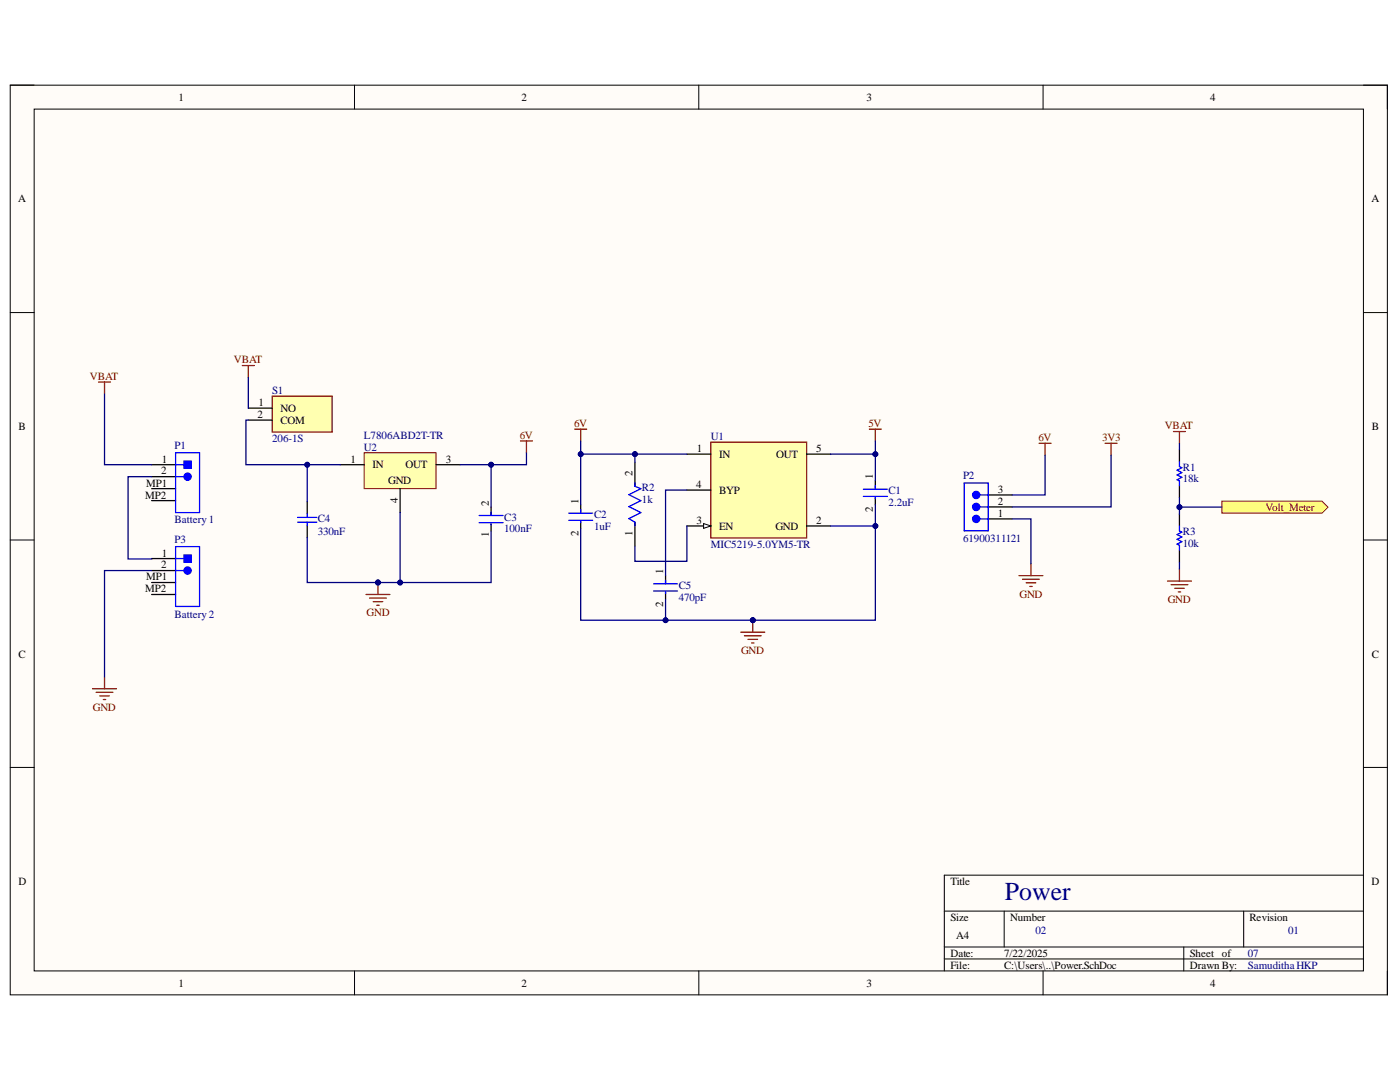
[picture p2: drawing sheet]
<svg xmlns="http://www.w3.org/2000/svg" width="279mm" height="216mm" viewBox="0 0 279 216" stroke-linecap="round" stroke-linejoin="round" font-family="sans-serif">
<defs><g id="words">
<text font-size="5.2" fill="#000080" x="200.6" y="179.6">Power</text>
<g font-size="2.2">
<text x="35.6" y="20.1">1</text>
<text x="104.1" y="20.1">2</text>
<text x="172.9" y="20.1">3</text>
<text x="241.5" y="20.1">4</text>
<text x="3.6" y="40.4">A</text>
<text x="273.7" y="40.4">A</text>
<text x="51.4" y="83.4">2</text>
<text x="51.6" y="81">1</text>
<text x="56" y="82.2">NO</text>
<text x="3.7" y="85.8">B</text>
<text x="56" y="84.6">COM</text>
<text x="273.8" y="85.8">B</text>
<text x="32.1" y="94.7">2</text>
<text x="32.3" y="92.3">1</text>
<text x="69.9" y="92.3">1</text>
<text x="74.3" y="93.5">IN</text>
<text x="80.9" y="93.5">OUT</text>
<text x="89" y="92.3">3</text>
<text x="126.2" y="95.1" transform="rotate(-90 126.2 95.1)">2</text>
<text x="139.1" y="90.2">1</text>
<text x="143.5" y="91.4">IN</text>
<text x="154.9" y="91.4">OUT</text>
<text x="162.9" y="90.2">5</text>
<text x="174.2" y="95.7" transform="rotate(-90 174.2 95.7)">1</text>
<text x="29" y="99.5">MP2</text>
<text x="29.2" y="97.1">MP1</text>
<text x="77.5" y="96.6">GND</text>
<text x="79.4" y="100.4" transform="rotate(-90 79.4 100.4)">4</text>
<text x="97.6" y="100.9" transform="rotate(-90 97.6 100.9)">2</text>
<text x="115.4" y="100.5" transform="rotate(-90 115.4 100.5)">1</text>
<text x="138.9" y="97.4">4</text>
<text x="143.5" y="98.5">BYP</text>
<text x="199.1" y="100.7">2</text>
<text x="199.1" y="98.3">3</text>
<text x="97.6" y="107.2" transform="rotate(-90 97.6 107.2)">1</text>
<text x="115.4" y="107" transform="rotate(-90 115.4 107)">2</text>
<text x="126.2" y="106.9" transform="rotate(-90 126.2 106.9)">1</text>
<text x="139" y="104.5">3</text>
<text x="143.5" y="105.7">EN</text>
<text x="154.7" y="105.7">GND</text>
<text x="162.9" y="104.5">2</text>
<text x="174.2" y="102.2" transform="rotate(-90 174.2 102.2)">2</text>
<text x="199.1" y="103.1">1</text>
<text x="32.1" y="113.4">2</text>
<text x="32.3" y="111">1</text>
<text x="29" y="118.1">MP2</text>
<text x="29.2" y="115.8">MP1</text>
<text x="132.3" y="114.6" transform="rotate(-90 132.3 114.6)">1</text>
<text x="132.3" y="121.1" transform="rotate(-90 132.3 121.1)">2</text>
<text x="3.7" y="131.2">C</text>
<text x="273.8" y="131.2">C</text>
<text x="3.7" y="176.6">D</text>
<text x="189.7" y="176.6">Title</text>
<text x="273.7" y="176.6">D</text>
<text x="189.7" y="183.7">Size</text>
<text x="201.6" y="183.7">Number</text>
<text x="249.4" y="183.7">Revision</text>
<text x="189.7" y="190.9">Date:</text>
<text x="190.8" y="187.4">A4</text>
<text x="200.4" y="190.9">7/22/2025</text>
<text x="237.4" y="190.9">Sheet of</text>
<text x="35.6" y="196.9">1</text>
<text x="104.1" y="196.9">2</text>
<text x="172.9" y="196.9">3</text>
<text x="189.7" y="193.3">File:</text>
<text x="200.4" y="193.3">C:\Users\..\Power.SchDoc</text>
<text x="237.4" y="193.3">Drawn By:</text>
<text x="241.5" y="196.9">4</text>
</g>
<g font-size="2.2" fill="#800000">
<text x="17.9" y="75.8">VBAT</text>
<text x="46.7" y="72.5">VBAT</text>
<text x="103.8" y="87.6">6V</text>
<text x="114.6" y="85.2">6V</text>
<text x="173.3" y="85.2">5V</text>
<text x="207.2" y="88.1">6V</text>
<text x="219.9" y="88.1">3V3</text>
<text x="232.4" y="85.7">VBAT</text>
<text x="252.6" y="101.9">Volt_Meter</text>
<text x="203.4" y="119.2">GND</text>
<text x="73.1" y="123">GND</text>
<text x="233" y="120.3">GND</text>
<text x="147.9" y="130.5">GND</text>
<text x="18.5" y="141.8">GND</text>
</g>
<g font-size="2.2" fill="#000080">
<text x="54.3" y="78.6">S1</text>
<text x="34.8" y="89.7">P1</text>
<text x="54.3" y="88.1">206-1S</text>
<text x="72.6" y="89.9">U2</text>
<text x="72.6" y="87.6">L7806ABD2T-TR</text>
<text x="141.9" y="87.8">U1</text>
<text x="192.2" y="95.7">P2</text>
<text x="236.1" y="93.9">R1</text>
<text x="128.1" y="98">R2</text>
<text x="128.1" y="100.4">1k</text>
<text x="177.3" y="98.6">C1</text>
<text x="177.3" y="101">2.2uF</text>
<text x="236.1" y="96.3">18k</text>
<text x="34.8" y="104.5">Battery1</text>
<text x="63.4" y="104.2">C4</text>
<text x="63.4" y="106.7">330nF</text>
<text x="100.6" y="103.9">C3</text>
<text x="100.6" y="106.2">100nF</text>
<text x="118.5" y="103.4">C2</text>
<text x="118.5" y="105.8">1uF</text>
<text x="236.1" y="106.7">R3</text>
<text x="34.8" y="108.4">P3</text>
<text x="141.9" y="109.3">MIC5219-5.0YM5-TR</text>
<text x="192.2" y="108.1">61900311121</text>
<text x="236.1" y="109.1">10k</text>
<text x="135.5" y="117.5">C5</text>
<text x="135.5" y="119.9">470pF</text>
<text x="34.8" y="123.2">Battery2</text>
<text x="206.7" y="186.3">02</text>
<text x="249" y="191">07</text>
<text x="257.1" y="186.3">01</text>
<text x="249" y="193.4">SamudithaHKP</text>
</g>
</g></defs>
<path d="M2 17h274.9v181.5h-274.9z" fill-rule="evenodd" fill="#fffcf8"/>
<path d="M2 17h274.9v181.5h-274.9z" fill="none" stroke="#000" stroke-width=".2"/>
<path d="M6.8 21.8h265.3v171.9h-265.3z" fill-rule="evenodd" fill="#fffcf8"/>
<g fill="none" stroke="#000" stroke-width=".2">
<path d="M2 17h4.8M70.7 17v4.8M139.5 17v4.8M208.2 17v4.8M272.1 17h4.8v4.8M6.8 21.8h265.3v171.9h-265.3zM2 62.4h4.8M272.1 62.4h4.8M2 107.8h4.8M272.1 107.8h4.8M2 153.1h4.8M272.1 153.1h4.8"/>
<path d="M272.1 174.6h-83.6v19.1M70.8 193.7v4.8M139.5 193.7v4.8M188.5 181.8h83.6M188.5 189h83.6M188.5 191.4h83.6M200.4 181.8v7.2M208.2 193.7v4.8M236.3 189v4.7M248.2 181.8v7.2M276.9 193.7v4.8"/>
</g>
<path d="M35 95.1h1.7" fill="none" stroke="#00f" stroke-width=".25"/>
<circle cx="37.4" cy="95.1" r=".72" fill="#00f"/>
<g fill="none" stroke="#00f" stroke-width=".25">
<path d="M35 92.7h1.7M35 90.3h4.8v12h-4.8z"/>
<circle cx="37.4" cy="95.1" r=".72"/>
</g>
<path d="M30.3 92.7h4.7M30.3 95.1h4.7M30.3 97.5h4.7M30.3 99.9h4.7" fill="none" stroke="#000" stroke-width=".25"/>
<path d="M36.7 92h1.5v1.4h-1.5z" fill-rule="evenodd" fill="#00f"/>
<path d="M36.7 92h1.5v1.4h-1.5zM35 113.8h1.7" fill="none" stroke="#00f" stroke-width=".25"/>
<circle cx="37.4" cy="113.8" r=".72" fill="#00f"/>
<g fill="none" stroke="#00f" stroke-width=".25">
<path d="M35 111.5h1.7M35 109.1h4.8v11.9h-4.8z"/>
<circle cx="37.4" cy="113.8" r=".72"/>
</g>
<path d="M30.3 111.5h4.7M30.3 113.8h4.7M30.3 116.2h4.7M30.3 118.6h4.7" fill="none" stroke="#000" stroke-width=".25"/>
<path d="M36.7 110.7h1.5v1.5h-1.5z" fill-rule="evenodd" fill="#00f"/>
<path d="M36.7 110.7h1.5v1.5h-1.5z" fill="none" stroke="#00f" stroke-width=".25"/>
<g fill="none" stroke="#800000" stroke-width=".25">
<path d="M19.7 76.2h2.4M20.9 76.2v2.4M48.4 72.9h2.3M49.6 72.9v2.4M73 118.6h4.8M73.8 119.3h3.3M75.4 116.2v2.4M18.5 137.4h4.7M19.2 138.1h3.3M19.9 138.9h1.9M20.6 139.6h.5M20.9 135v2.4"/>
<path d="M74.5 120.1h1.9M75.2 120.8h.5"/>
</g>
<circle cx="75.4" cy="116.2" r=".48" fill="#000080"/>
<circle cx="75.4" cy="116.2" r=".48" fill="none" stroke="#000080" stroke-width=".2"/>
<path d="M72.7 90.3h14.3v7.2h-14.3z" fill-rule="evenodd" fill="#ffffb0"/>
<path d="M72.7 90.3h14.3v7.2h-14.3z" fill="none" stroke="#800000" stroke-width=".2"/>
<path d="M67.9 92.7h4.8M79.9 97.5v4.8M87 92.7h4.8" fill="none" stroke="#000" stroke-width=".25"/>
<path d="M103.9 88h2.4M105.1 88v2.4" fill="none" stroke="#800000" stroke-width=".25"/>
<path d="M141.9 88.2h19.1v19.1h-19.1z" fill-rule="evenodd" fill="#ffffb0"/>
<path d="M141.9 88.2h19.1v19.1h-19.1z" fill="none" stroke="#800000" stroke-width=".25"/>
<path d="M137.1 97.8h4.8M137.1 104.9h4.8" fill="none" stroke="#000" stroke-width=".25"/>
<path d="M140.4 104.5l1.5 .4-1.5 .5z" fill="#f8fcff"/>
<path d="M140.4 104.5l1.5 .4-1.5 .5z" fill="none" stroke="#000" stroke-width=".2"/>
<path d="M137.1 90.6h4.8M161 90.6h4.8M161 104.9h4.8" fill="none" stroke="#000" stroke-width=".25"/>
<path d="M114.7 85.6h2.4M115.9 85.6v2.4M147.8 126.1h4.8M148.6 126.9h3.3M149.3 127.6h1.9M150 128.3h.5M150.2 123.8v2.3" fill="none" stroke="#800000" stroke-width=".25"/>
<circle cx="150.2" cy="123.8" r=".48" fill="#000080"/>
<circle cx="150.2" cy="123.8" r=".48" fill="none" stroke="#000080" stroke-width=".2"/>
<path d="M173.5 85.6h2.4M174.7 85.6v2.4" fill="none" stroke="#800000" stroke-width=".25"/>
<path d="M197.2 101.2h4.8M197.2 103.5h4.8" fill="none" stroke="#000" stroke-width=".25"/>
<path d="M195.5 101.2h1.7" fill="none" stroke="#00f" stroke-width=".25"/>
<circle cx="194.8" cy="101.2" r=".72" fill="#00f"/>
<g fill="none" stroke="#00f" stroke-width=".25">
<path d="M195.5 98.8h1.7M195.5 103.5h1.7"/>
<circle cx="194.8" cy="101.2" r=".72"/>
</g>
<path d="M197.2 98.8h4.8" fill="none" stroke="#000" stroke-width=".25"/>
<circle cx="194.8" cy="98.8" r=".72" fill="#00f"/>
<g fill="none" stroke="#00f" stroke-width=".25">
<path d="M192.4 96.4h4.8v9.5h-4.8z"/>
<circle cx="194.8" cy="98.8" r=".72"/>
</g>
<circle cx="194.8" cy="103.5" r=".72" fill="#00f"/>
<circle cx="194.8" cy="103.5" r=".72" fill="none" stroke="#00f" stroke-width=".25"/>
<g fill="none" stroke="#800000" stroke-width=".25">
<path d="M207.4 88.5h2.4M208.6 88.5v2.4M220.5 88.5h2.4M221.7 88.5v2.4M234.2 86.1h2.4M235.4 86.1v2.4M203.4 114.9h4.7M204.1 115.6h3.3M204.8 116.3h1.9M205.5 117h.5M205.7 112.5v2.4M233 116h4.8"/>
<path d="M233.7 116.7h3.4M234.4 117.4h1.9M235.2 118.1h.4M235.4 113.6v2.4"/>
</g>
<path d="M243.8 100h20l1.2 1.2-1.2 1.2h-20z" fill-rule="evenodd" fill="#ffff80"/>
<path d="M243.8 100h20l1.2 1.2-1.2 1.2h-20z" fill="none" stroke="#800000" stroke-width=".2"/>
<g fill="none" stroke="#000" stroke-width=".25">
<path d="M126.7 92.3v4.7M174.7 95.9v1.7M174.7 99.3v1.4M235.4 89.8v2.3M235.4 96.9v2.4M61.3 100.1v2.4M61.3 104.9v2.4M98 101.2v1.7M98 104.5v1.5M115.9 100.7v1.7M115.9 104.1v1.4M126.7 104.2v4.8"/>
<path d="M132.8 114.8v1.7M132.8 118.2v1.4M235.4 102.6v2.4M235.4 109.8v2.4"/>
</g>
<g fill="none" stroke="#00f" stroke-width=".25">
<path d="M126.7 96.3v.7l1.2 .5-2.4 1.2 2.4 1.2-2.4 1.2 2.4 1.2-2.4 1.2 1.2 .7v.7M172.3 97.6h4.8M172.3 99h4.8M174.7 96.9v.7M174.7 99.3v.2M235.4 92.1v1l.5 .2-1 .5 1 .5-1 .5 1 .4-1 .5 .5 .3v.9M59.4 103.2h3.8M59.4 104.2h3.8M61.3 102.5v.7M61.3 104.2v.7M95.6 102.9h4.8M95.6 104.3h4.8"/>
<path d="M98 102.1v.8M98 104.5v.3M113.5 102.4h4.8M113.5 103.8h4.8M115.9 101.7v.7M115.9 104.1v.2M130.4 116.5h4.8M130.4 117.9h4.8M132.8 115.8v.7M132.8 118.2v.2M235.4 105v.9l.5 .3-1 .5 1 .4-1 .5 1 .5-1 .5 .5 .2v1"/>
</g>
<path d="M54.3 79.1h12v7.1h-12z" fill-rule="evenodd" fill="#ffffb0"/>
<path d="M54.3 79.1h12v7.1h-12z" fill="none" stroke="#800000" stroke-width=".25"/>
<path d="M49.6 81.4h4.7M49.6 83.8h4.7" fill="none" stroke="#000" stroke-width=".25"/>
<path d="M20.9 78.6v14.1h9.4M30.3 95.1h-4.7v16.4h4.7M30.3 113.8h-9.4v21.2M79.9 102.3v13.9h-4.5" fill="none" stroke="#000080" stroke-width=".25"/>
<circle cx="79.9" cy="116.2" r=".48" fill="#000080"/>
<circle cx="79.9" cy="116.2" r=".48" fill="none" stroke="#000080" stroke-width=".2"/>
<circle cx="75.4" cy="116.2" r=".48" fill="#000080"/>
<circle cx="75.4" cy="116.2" r=".48" fill="none" stroke="#000080" stroke-width=".2"/>
<path d="M174.7 88v2.6h-8.9" fill="none" stroke="#000080" stroke-width=".25"/>
<circle cx="174.7" cy="90.6" r=".48" fill="#000080"/>
<circle cx="174.7" cy="90.6" r=".48" fill="none" stroke="#000080" stroke-width=".2"/>
<path d="M115.9 88v2.6h21.2" fill="none" stroke="#000080" stroke-width=".25"/>
<circle cx="115.9" cy="90.6" r=".48" fill="#000080"/>
<circle cx="115.9" cy="90.6" r=".48" fill="none" stroke="#000080" stroke-width=".2"/>
<circle cx="126.7" cy="90.6" r=".48" fill="#000080"/>
<circle cx="126.7" cy="90.6" r=".48" fill="none" stroke="#000080" stroke-width=".2"/>
<path d="M115.9 90.6v10.1M208.6 90.9v7.9h-6.6M221.7 90.9v10.3h-19.7M202 103.5h3.7v9" fill="none" stroke="#000080" stroke-width=".25"/>
<circle cx="115.9" cy="90.6" r=".48" fill="#000080"/>
<circle cx="115.9" cy="90.6" r=".48" fill="none" stroke="#000080" stroke-width=".2"/>
<path d="M115.9 105.5v18.3h34.3" fill="none" stroke="#000080" stroke-width=".25"/>
<circle cx="132.8" cy="123.8" r=".48" fill="#000080"/>
<circle cx="132.8" cy="123.8" r=".48" fill="none" stroke="#000080" stroke-width=".2"/>
<circle cx="150.2" cy="123.8" r=".48" fill="#000080"/>
<circle cx="150.2" cy="123.8" r=".48" fill="none" stroke="#000080" stroke-width=".2"/>
<path d="M174.7 100.7v23.1h-24.5" fill="none" stroke="#000080" stroke-width=".25"/>
<circle cx="150.2" cy="123.8" r=".48" fill="#000080"/>
<circle cx="150.2" cy="123.8" r=".48" fill="none" stroke="#000080" stroke-width=".2"/>
<circle cx="174.7" cy="105" r=".48" fill="#000080"/>
<circle cx="174.7" cy="105" r=".48" fill="none" stroke="#000080" stroke-width=".2"/>
<path d="M174.7 90.6v5.3" fill="none" stroke="#000080" stroke-width=".25"/>
<circle cx="174.7" cy="90.6" r=".48" fill="#000080"/>
<circle cx="174.7" cy="90.6" r=".48" fill="none" stroke="#000080" stroke-width=".2"/>
<path d="M165.8 105h8.9" fill="none" stroke="#000080" stroke-width=".25"/>
<circle cx="174.7" cy="105" r=".48" fill="#000080"/>
<circle cx="174.7" cy="105" r=".48" fill="none" stroke="#000080" stroke-width=".2"/>
<path d="M137.1 97.8h-4.3v17M132.8 119.6v4.2" fill="none" stroke="#000080" stroke-width=".25"/>
<circle cx="132.8" cy="123.8" r=".48" fill="#000080"/>
<circle cx="132.8" cy="123.8" r=".48" fill="none" stroke="#000080" stroke-width=".2"/>
<path d="M61.3 107.3v8.9h14.1" fill="none" stroke="#000080" stroke-width=".25"/>
<circle cx="75.4" cy="116.2" r=".48" fill="#000080"/>
<circle cx="75.4" cy="116.2" r=".48" fill="none" stroke="#000080" stroke-width=".2"/>
<path d="M105.1 90.4v2.3h-7.1" fill="none" stroke="#000080" stroke-width=".25"/>
<circle cx="98" cy="92.7" r=".48" fill="#000080"/>
<circle cx="98" cy="92.7" r=".48" fill="none" stroke="#000080" stroke-width=".2"/>
<path d="M98 106v10.2h-18.1" fill="none" stroke="#000080" stroke-width=".25"/>
<circle cx="79.9" cy="116.2" r=".48" fill="#000080"/>
<circle cx="79.9" cy="116.2" r=".48" fill="none" stroke="#000080" stroke-width=".2"/>
<path d="M91.8 92.7h6.2v8.5" fill="none" stroke="#000080" stroke-width=".25"/>
<circle cx="98" cy="92.7" r=".48" fill="#000080"/>
<circle cx="98" cy="92.7" r=".48" fill="none" stroke="#000080" stroke-width=".2"/>
<path d="M126.7 90.6v1.7" fill="none" stroke="#000080" stroke-width=".25"/>
<circle cx="126.7" cy="90.6" r=".48" fill="#000080"/>
<circle cx="126.7" cy="90.6" r=".48" fill="none" stroke="#000080" stroke-width=".2"/>
<path d="M235.4 99.3v1.9h8.4M235.4 88.5v1.3M137.1 104.9v7.1h-10.4v-3" fill="none" stroke="#000080" stroke-width=".25"/>
<circle cx="235.4" cy="101.2" r=".48" fill="#000080"/>
<circle cx="235.4" cy="101.2" r=".48" fill="none" stroke="#000080" stroke-width=".2"/>
<path d="M235.4 101.2v1.4" fill="none" stroke="#000080" stroke-width=".25"/>
<circle cx="235.4" cy="101.2" r=".48" fill="#000080"/>
<circle cx="235.4" cy="101.2" r=".48" fill="none" stroke="#000080" stroke-width=".2"/>
<path d="M67.9 92.7h-6.6v7.4M235.4 112.2v1.4" fill="none" stroke="#000080" stroke-width=".25"/>
<circle cx="61.3" cy="92.7" r=".48" fill="#000080"/>
<circle cx="61.3" cy="92.7" r=".48" fill="none" stroke="#000080" stroke-width=".2"/>
<path d="M49.6 75.3v6.1M49.6 83.8h-.5v8.9h12.2" fill="none" stroke="#000080" stroke-width=".25"/>
<circle cx="61.3" cy="92.7" r=".48" fill="#000080"/>
<circle cx="61.3" cy="92.7" r=".48" fill="none" stroke="#000080" stroke-width=".2"/>
<use href="#words"/>
</svg>
